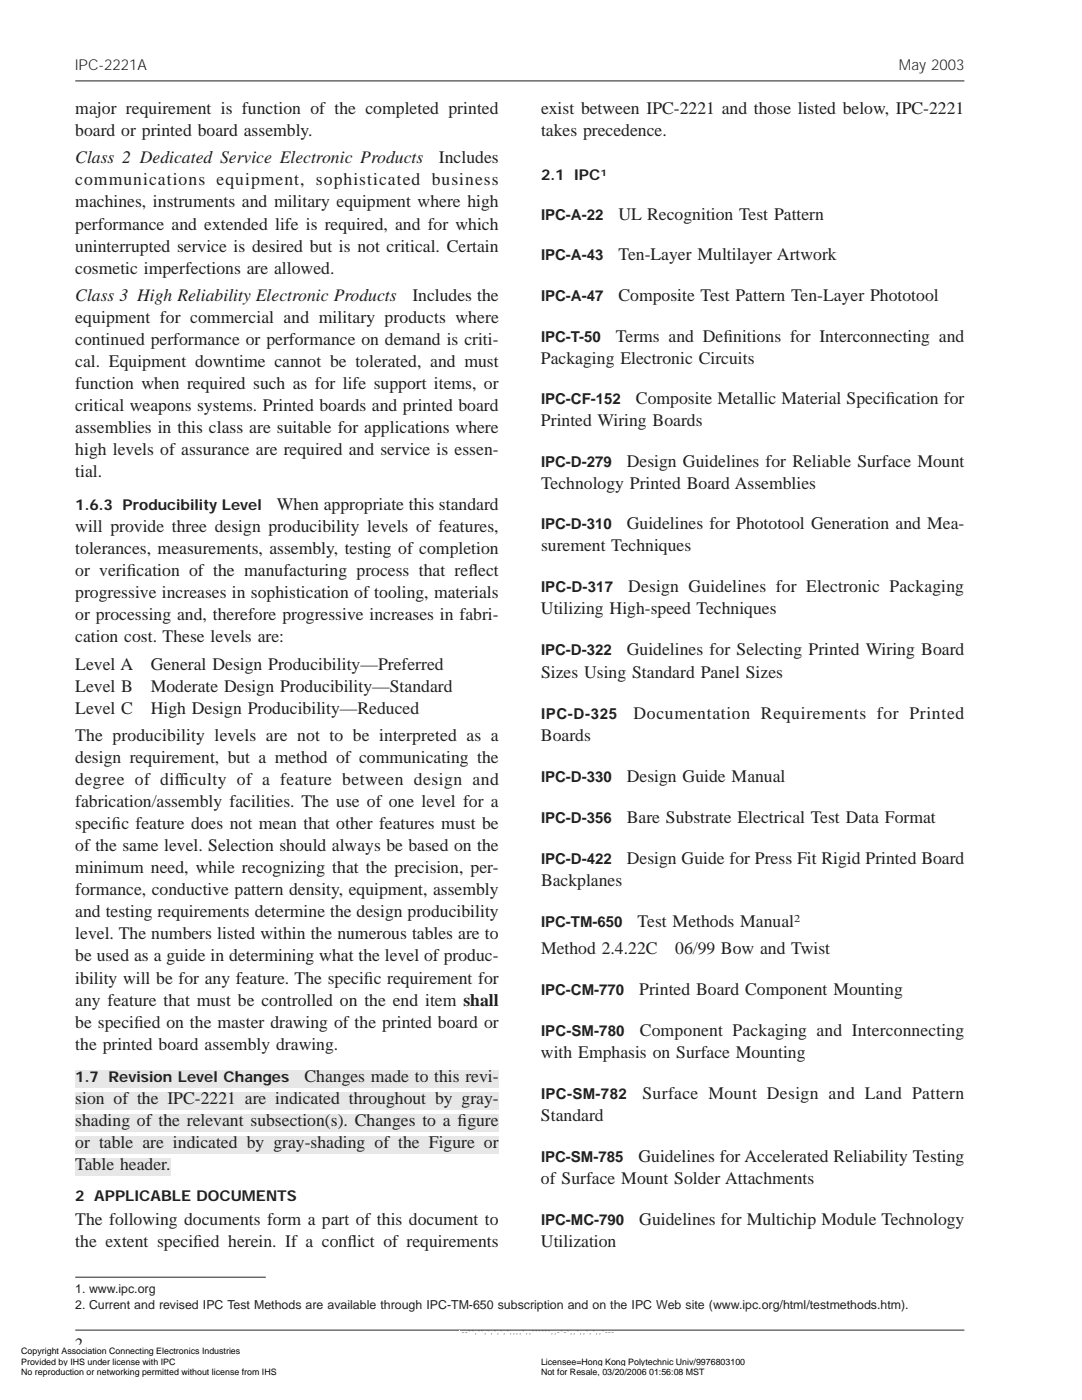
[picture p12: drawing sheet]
<svg xmlns="http://www.w3.org/2000/svg" width="216mm" height="279mm" viewBox="0 0 216 279" stroke-linecap="round" stroke-linejoin="round" font-family="sans-serif">
<defs><g id="words">
<g font-size="3.5" fill="#231f20">
<text x="15" y="22.7">major requirement is function of the completed printed</text>
<text x="108" y="22.7">exist between IPC-2221 and those listed below, IPC-2221</text>
<text x="15" y="27.1">board or printed board assembly.</text>
<text x="108" y="27.1">takes precedence.</text>
<text x="15" y="32.6">Class 2 Dedicated Service Electronic Products</text>
<text x="87.6" y="32.6">Includes</text>
<text x="15" y="37">communications equipment, sophisticated business</text>
<text x="15" y="41.4">machines, instruments and military equipment where high</text>
<text x="15" y="45.8">performance and extended life is required, and for which</text>
<text x="123.4" y="43.9">UL Recognition Test Pattern</text>
<text x="15" y="50.2">uninterrupted service is desired but is not critical. Certain</text>
<text x="123.4" y="52">Ten-Layer Multilayer Artwork</text>
<text x="15" y="54.6">cosmetic imperfections are allowed.</text>
<text x="15" y="60.1">Class 3 High Reliability Electronic Products</text>
<text x="15" y="64.5">equipment for commercial and military products where</text>
<text x="82.3" y="60.1">Includes the</text>
<text x="123.4" y="60.1">Composite Test Pattern Ten-Layer Phototool</text>
<text x="15" y="68.9">continued performance or performance on demand is criti-</text>
<text x="122.9" y="68.2">Terms and Def</text>
<text x="144.4" y="68.2">initions for Interconnecting and</text>
<text x="15" y="73.3">cal. Equipment downtime cannot be tolerated, and must</text>
<text x="15" y="77.7">function when required such as for life support items, or</text>
<text x="107.9" y="72.6">Packaging Electronic Circuits</text>
<text x="15" y="82.1">critical weapons systems. Printed boards and printed board</text>
<text x="126.9" y="80.7">Composite Metallic Material Specif</text>
<text x="176.8" y="80.7">ication for</text>
<text x="15" y="86.5">assemblies in this class are suitable for applications where</text>
<text x="107.9" y="85.1">Printed Wiring Boards</text>
<text x="15" y="90.9">high levels of assurance are required and service is essen-</text>
<text x="15" y="95.3">tial.</text>
<text x="125.1" y="93.1">Design Guidelines for Reliable Surface Mount</text>
<text x="55.3" y="101.8">When appropriate this standard</text>
<text x="108" y="97.5">Technology Printed Board Assemblies</text>
<text x="15" y="106.2">will provide three design producibility levels of features,</text>
<text x="125.1" y="105.6">Guidelines for Phototool Generation and Mea-</text>
<text x="15" y="110.6">tolerances, measurements, assembly, testing of completion</text>
<text x="108" y="110">surement Techniques</text>
<text x="15" y="115">or verif</text>
<text x="15" y="119.4">progressive increases in sophistication of tooling, materials</text>
<text x="25.3" y="115">ication of the manufacturing process that ref</text>
<text x="93.5" y="115">lect</text>
<text x="125.4" y="118.2">Design Guidelines for Electronic Packaging</text>
<text x="15" y="123.8">or processing and, therefore progressive increases in fabri-</text>
<text x="107.9" y="122.6">Utilizing High-speed Techniques</text>
<text x="15" y="128.2">cation cost. These levels are:</text>
<text x="125.1" y="130.8">Guidelines for Selecting Printed Wiring Board</text>
<text x="15" y="133.6">Level A</text>
<text x="30.1" y="133.6">General Design Producibility—Preferred</text>
<text x="108" y="135.2">Sizes Using Standard Panel Sizes</text>
<text x="15" y="138">Level B</text>
<text x="15" y="142.4">Level C</text>
<text x="30.1" y="138">Moderate Design Producibility—Standard</text>
<text x="30.1" y="142.4">High Design Producibility—Reduced</text>
<text x="126.4" y="143.4">Documentation Requirements for Printed</text>
<text x="15" y="147.9">The producibility levels are not to be interpreted as a</text>
<text x="107.9" y="147.8">Boards</text>
<text x="15" y="152.3">design requirement, but a method of communicating the</text>
<text x="125.1" y="156">Design Guide Manual</text>
<text x="15" y="156.7">degree of difficulty of a feature between design and</text>
<text x="15" y="161.1">fabrication/assembly facilities. The use of one level for a</text>
<text x="15" y="165.5">specif</text>
<text x="22.3" y="165.5">ic feature does not mean that other features must be</text>
<text x="125.1" y="164.2">Bare Substrate Electrical Test Data Format</text>
<text x="15" y="169.9">of the same level. Selection should always be based on the</text>
<text x="125.1" y="172.3">Design Guide for Press Fit Rigid Printed Board</text>
<text x="15" y="174.3">minimum need, while recognizing that the precision, per-</text>
<text x="15" y="178.7">formance, conductive pattern density, equipment, assembly</text>
<text x="108" y="176.7">Backplanes</text>
<text x="15" y="183.1">and testing requirements determine the design producibility</text>
<text x="127.2" y="184.9">Test Methods Manual</text>
<text x="15" y="187.5">level. The numbers listed within the numerous tables are to</text>
<text x="15" y="191.9">be used as a guide in determining what the level of produc-</text>
<text x="107.9" y="190.4">Method 2.4.22C</text>
<text x="134.7" y="190.4">06/99 Bow and Twist</text>
<text x="15" y="196.3">ibility will be for any feature. The specif</text>
<text x="72.6" y="196.3">ic requirement for</text>
<text x="15" y="200.7">any feature that must be controlled on the end item shall</text>
<text x="127.6" y="198.6">Printed Board Component Mounting</text>
<text x="15" y="205.1">be specif</text>
<text x="15" y="209.5">the printed board assembly drawing.</text>
<text x="26.8" y="205.1">ied on the master drawing of the printed board or</text>
<text x="127.7" y="206.8">Component Packaging and Interconnecting</text>
<text x="60.7" y="216">Changes made to this revi-</text>
<text x="107.9" y="211.2">with Emphasis on Surface Mounting</text>
<text x="15" y="220.4">sion of the IPC-2221 are indicated throughout by gray-</text>
<text x="128.2" y="219.3">Surface Mount Design and Land Pattern</text>
<text x="15" y="224.8">shading of the relevant subsection(s). Changes to a f</text>
<text x="91.3" y="224.8">igure</text>
<text x="107.9" y="223.7">Standard</text>
<text x="15" y="229.2">or table are indicated by gray-shading of the Figure or</text>
<text x="15" y="233.6">Table header.</text>
<text x="127.4" y="231.9">Guidelines for Accelerated Reliability Testing</text>
<text x="107.9" y="236.3">of Surface Mount Solder Attachments</text>
<text x="15" y="244.5">The following documents form a part of this document to</text>
<text x="127.6" y="244.5">Guidelines for Multichip Module Technology</text>
<text x="15" y="248.9">the extent specif</text>
<text x="38.6" y="248.9">ied herein. If a conf</text>
<text x="69.3" y="248.9">lict of requirements</text>
<text x="107.9" y="248.9">Utilization</text>
</g>
<text font-size="3.2" fill="#231f20" x="15" y="269.2">2</text>
<g font-size="3" fill="#231f20">
<text x="15" y="13.9">IPC-2221A</text>
<text x="179.4" y="13.9">May 2003</text>
<text x="107.9" y="35.9">2.1 IPC</text>
<text x="107.9" y="43.9">IPC-A-22</text>
<text x="107.9" y="52">IPC-A-43</text>
<text x="107.9" y="60.1">IPC-A-47</text>
<text x="107.9" y="68.2">IPC-T-50</text>
<text x="107.9" y="80.7">IPC-CF-152</text>
<text x="107.9" y="93.1">IPC-D-279</text>
<text x="15" y="101.8">1.6.3 Producibility Level</text>
<text x="107.9" y="105.6">IPC-D-310</text>
<text x="107.9" y="118.2">IPC-D-317</text>
<text x="107.9" y="130.8">IPC-D-322</text>
<text x="107.9" y="143.4">IPC-D-325</text>
<text x="107.9" y="156">IPC-D-330</text>
<text x="107.9" y="164.2">IPC-D-356</text>
<text x="107.9" y="172.3">IPC-D-422</text>
<text x="107.9" y="184.9">IPC-TM-650</text>
<text x="107.9" y="198.6">IPC-CM-770</text>
<text x="107.9" y="206.8">IPC-SM-780</text>
<text x="15" y="216">1.7 Revision Level Changes</text>
<text x="107.9" y="219.3">IPC-SM-782</text>
<text x="107.9" y="231.9">IPC-SM-785</text>
<text x="15" y="239.8">2 APPLICABLE DOCUMENTS</text>
<text x="107.9" y="244.5">IPC-MC-790</text>
</g>
<g font-size="2.5" fill="#231f20">
<text x="15" y="258">1. www.ipc.org</text>
<text x="15" y="261.1">2. Current and revised IPC Test Methods are available through IPC-TM-650 subscription and on the IPC Web site (www.ipc.org/html/testmethods.htm).</text>
</g>
<text font-size="2.1" fill="#231f20" x="158.5" y="184">2</text>
<text font-size="1.8" fill="#231f20" x="119.8" y="35.2">1</text>
<g font-size="1.8">
<text x="4.2" y="270.2">Copyright Association Connecting Electronics Industries</text>
<text x="4.2" y="272.3">Provided by IHS under license with IPC</text>
<text x="4.2" y="274.5">No reproduction or networking permitted without license from IHS</text>
<text x="107.9" y="272.3">Licensee=Hong Kong Polytechnic Univ/9976803100</text>
<text x="107.9" y="274.5">Not for Resale, 03/20/2006 01:56:08 MST</text>
</g>
<text font-size="1.1" x="92.1" y="266.2">--``,``,`,`,`,`,,,,`,,``````,,-`-`,,`,,`,`,,`---</text>
</g></defs>
<g fill="#e6e7e9">
<path d="M15 213.6h45.7v3.5h-45.7z"/>
<path d="M60.7 213.6h38.8v3.5h-38.8z"/>
<path d="M15 218h84.5v3.5h-84.5z"/>
<path d="M15 222.4h84.5v3.5h-84.5z"/>
<path d="M15 226.8h84.5v3.5h-84.5z"/>
<path d="M15 231.2h19v3.5h-19z"/>
</g>
<path d="M15 16.1h177.4M15 254.9h38M15 265.5h177.4" fill="none" stroke="#231f20" stroke-width=".2"/>
<g fill="#fff">
<path d="M3.7 268.5h45.2v2.3h-45.2z"/>
<path d="M3.7 270.6h31.8v2.3h-31.8z"/>
<path d="M107.4 268.5h.9v2.3h-.9z"/>
<path d="M107.4 270.6h42.2v2.3h-42.2z"/>
<path d="M107.4 272.7h33.5v2.3h-33.5z"/>
<path d="M3.7 272.7h51.9v2.3h-51.9z"/>
<path d="M91.8 265.4v1.2z"/>
</g>
<use href="#words"/>
</svg>
